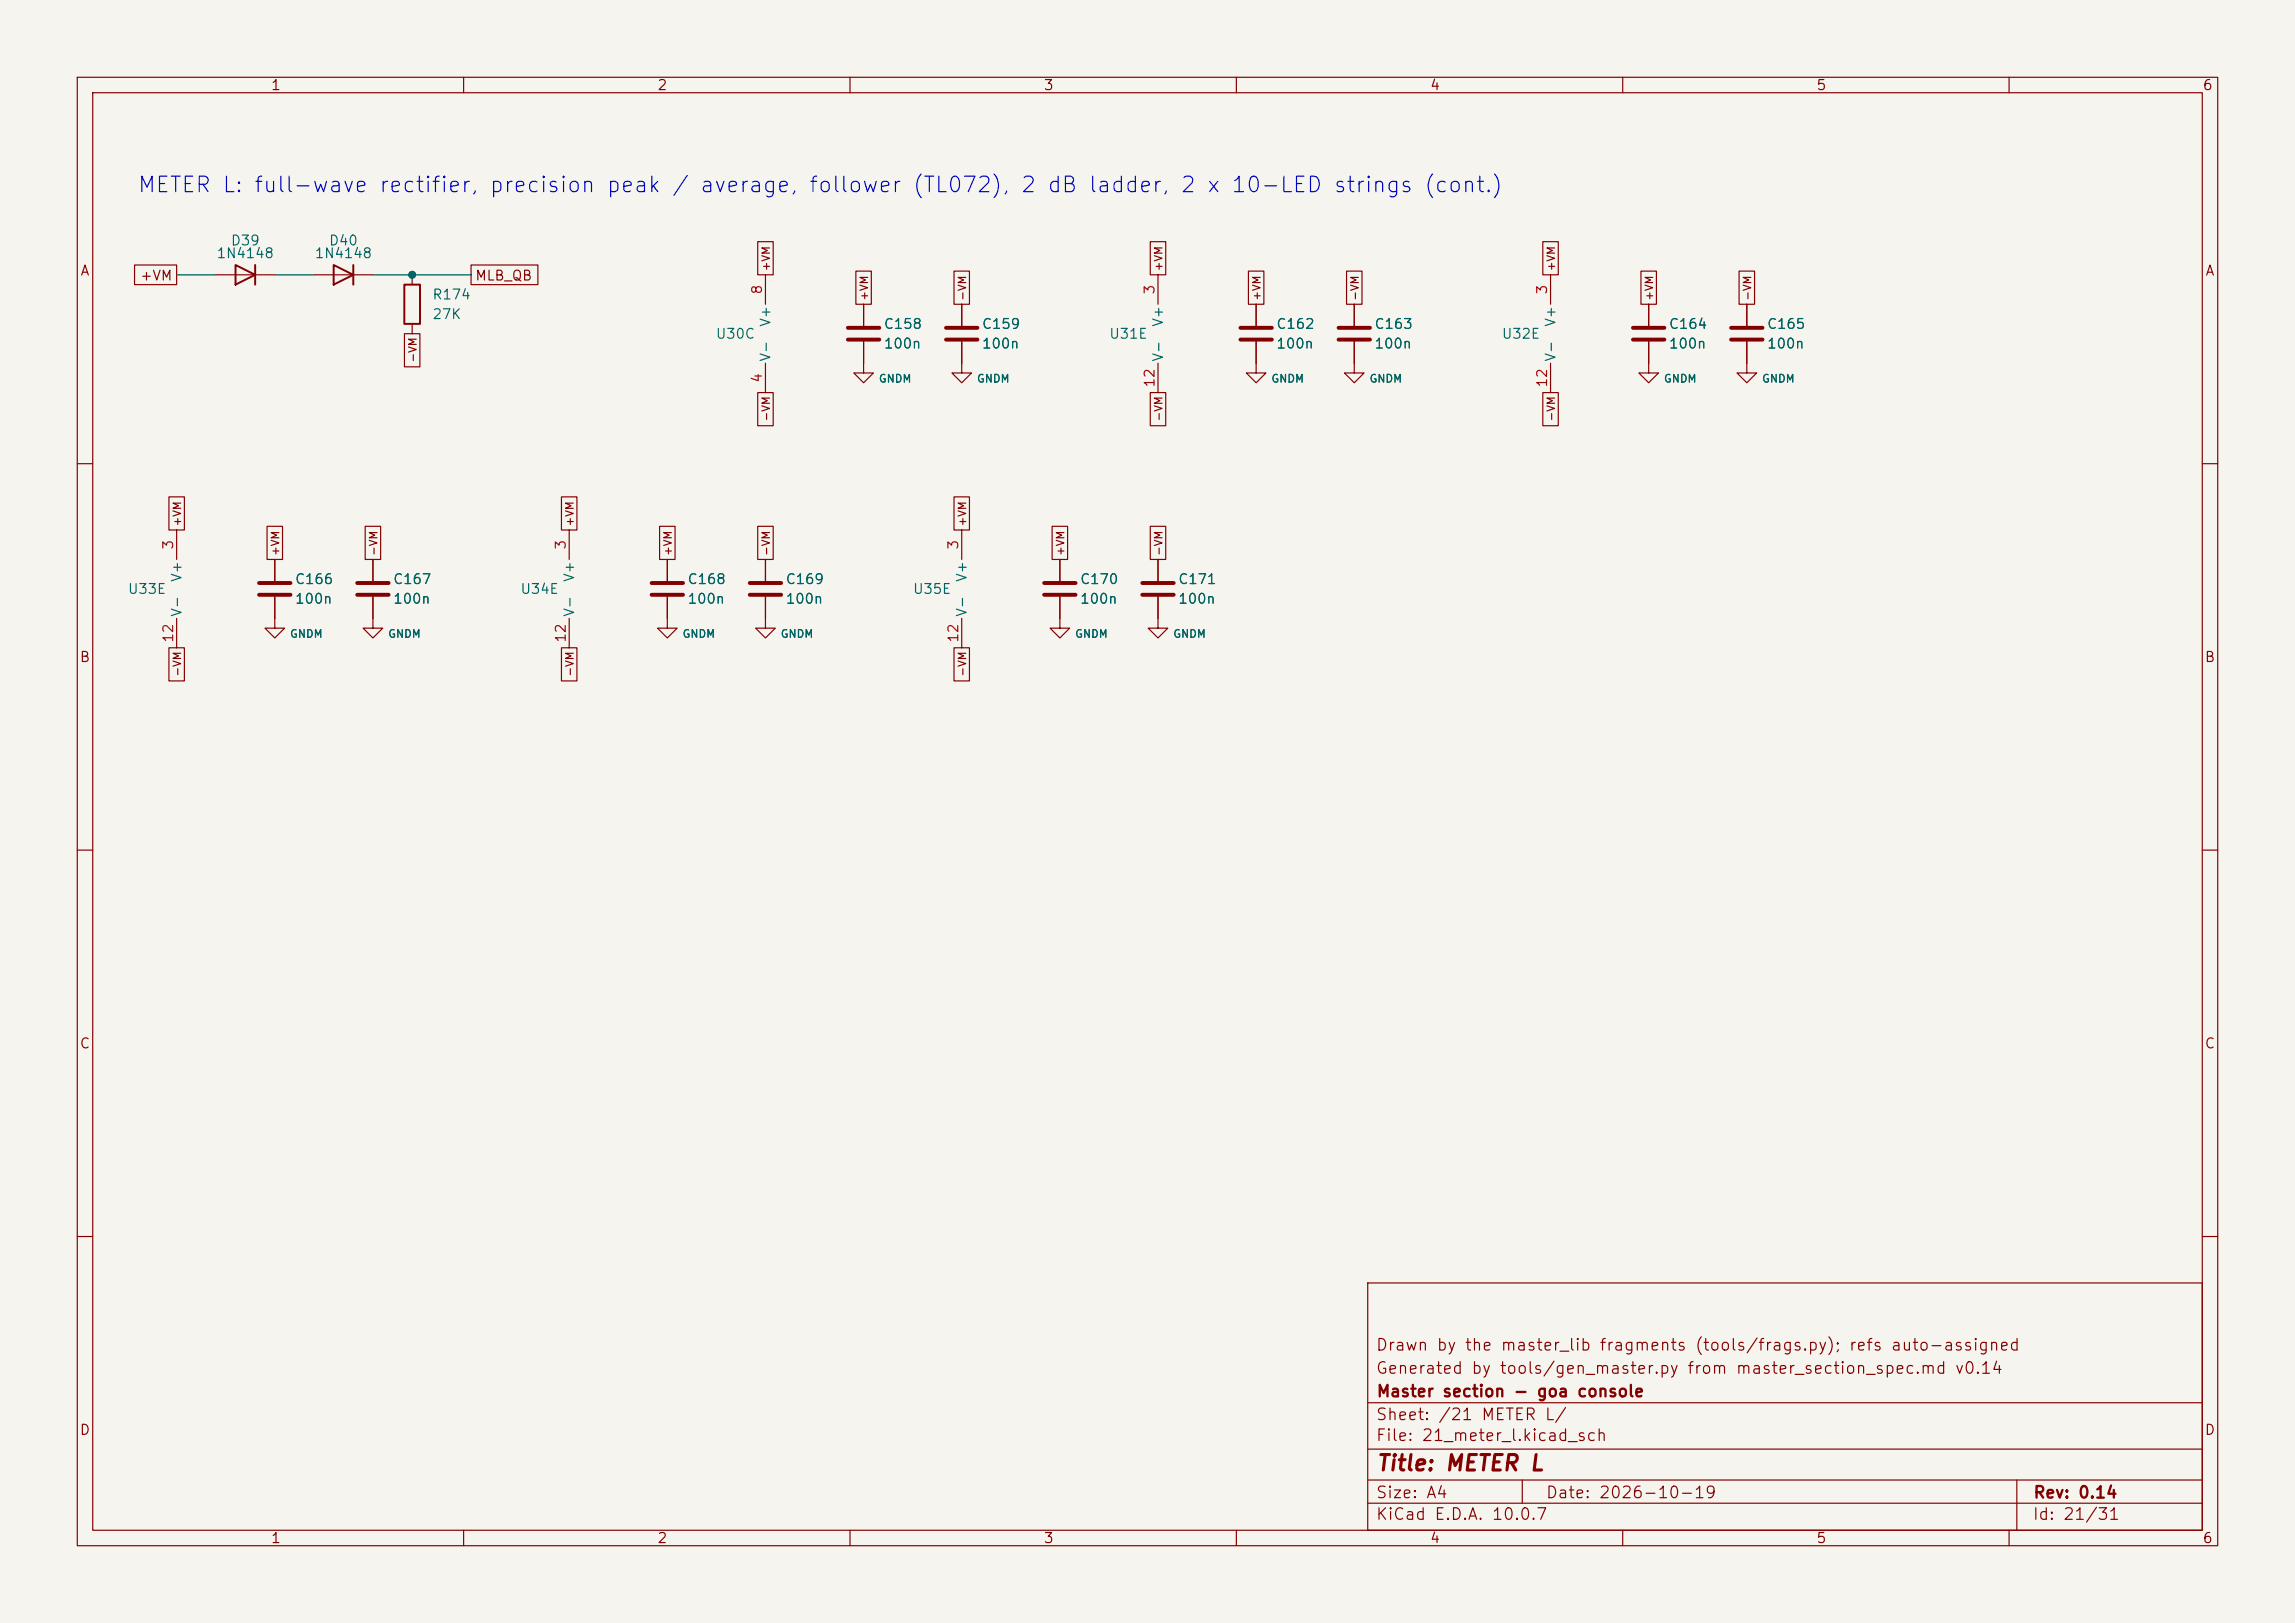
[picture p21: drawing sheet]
<svg xmlns="http://www.w3.org/2000/svg" width="297mm" height="210mm" viewBox="0 0 297 210" stroke-linecap="round" stroke-linejoin="round" font-family="sans-serif">
<defs><g id="words">
<text font-size="2" fill="#0000c2" x="17.7" y="25.4">METER L: full-wave rectifier, precision peak / average, follower (TL072), 2 dB ladder, 2 x 10-LED strings (cont.)</text>
<text font-size="2" fill="#840000" x="178" y="190.8">Title: METER L</text>
<g font-size="1.5" fill="#840000">
<text x="178" y="178.1">Generated by tools/gen_master.py from master_section_spec.md v0.14</text>
<text x="178" y="175.1">Drawn by the master_lib fragments (tools/frags.py); refs auto-assigned</text>
<text x="178" y="184.1">Sheet: /21 METER L/</text>
<text x="178" y="181.1">Master section - goa console</text>
<text x="178" y="186.8">File: 21_meter_l.kicad_sch</text>
<text x="178" y="197">KiCad E.D.A. 10.0.7</text>
<text x="178" y="194.2">Size: A4</text>
<text x="200" y="194.2">Date: 2026-10-19</text>
<text x="263" y="197">Id: 21/31</text>
<text x="263" y="194.2">Rev: 0.14</text>
</g>
<g font-size="1.3" fill="#840000">
<text x="35" y="12">1</text>
<text x="85" y="12">2</text>
<text x="135" y="12">3</text>
<text x="185" y="12">4</text>
<text x="235" y="12">5</text>
<text x="285" y="12">6</text>
<text x="10.3" y="36">A</text>
<text x="285.3" y="36">A</text>
<text x="18" y="36.6">+VM</text>
<text x="61.4" y="36.6">MLB_QB</text>
<text x="10.2" y="86">B</text>
<text x="285.2" y="86">B</text>
<text x="10.2" y="136">C</text>
<text x="285.2" y="136">C</text>
<text x="10.2" y="186">D</text>
<text x="285.2" y="186">D</text>
<text x="35" y="200">1</text>
<text x="85" y="200">2</text>
<text x="135" y="200">3</text>
<text x="185" y="200">4</text>
<text x="235" y="200">5</text>
<text x="285" y="200">6</text>
</g>
<g font-size="1.3" fill="#006464">
<text x="27.9" y="33.7">1N4148</text>
<text x="29.8" y="32.1">D39</text>
<text x="40.6" y="33.7">1N4148</text>
<text x="42.5" y="32.1">D40</text>
<text x="55.9" y="39.1">R174</text>
<text x="55.9" y="41.6">27K</text>
<text x="92.5" y="44.1">U30C</text>
<text x="100" y="46.9" transform="rotate(-90 100 46.9)">V-</text>
<text x="100" y="42.4" transform="rotate(-90 100 42.4)">V+</text>
<text x="114.3" y="42.9">C158</text>
<text x="114.3" y="45.4">100n</text>
<text x="127" y="42.9">C159</text>
<text x="127" y="45.4">100n</text>
<text x="143.5" y="44.1">U31E</text>
<text x="150.8" y="46.9" transform="rotate(-90 150.8 46.9)">V-</text>
<text x="150.8" y="42.4" transform="rotate(-90 150.8 42.4)">V+</text>
<text x="165.1" y="42.9">C162</text>
<text x="165.1" y="45.4">100n</text>
<text x="177.8" y="42.9">C163</text>
<text x="177.8" y="45.4">100n</text>
<text x="194.3" y="44.1">U32E</text>
<text x="201.6" y="46.9" transform="rotate(-90 201.6 46.9)">V-</text>
<text x="201.6" y="42.4" transform="rotate(-90 201.6 42.4)">V+</text>
<text x="215.9" y="42.9">C164</text>
<text x="215.9" y="45.4">100n</text>
<text x="228.6" y="42.9">C165</text>
<text x="228.6" y="45.4">100n</text>
<text x="16.5" y="77.2">U33E</text>
<text x="23.8" y="75.4" transform="rotate(-90 23.8 75.4)">V+</text>
<text x="38.1" y="75.9">C166</text>
<text x="50.8" y="75.9">C167</text>
<text x="67.3" y="77.2">U34E</text>
<text x="74.6" y="75.4" transform="rotate(-90 74.6 75.4)">V+</text>
<text x="88.9" y="75.9">C168</text>
<text x="101.6" y="75.9">C169</text>
<text x="118.1" y="77.2">U35E</text>
<text x="125.4" y="75.4" transform="rotate(-90 125.4 75.4)">V+</text>
<text x="139.7" y="75.9">C170</text>
<text x="152.4" y="75.9">C171</text>
<text x="23.8" y="79.9" transform="rotate(-90 23.8 79.9)">V-</text>
<text x="38.1" y="78.4">100n</text>
<text x="50.8" y="78.4">100n</text>
<text x="74.6" y="79.9" transform="rotate(-90 74.6 79.9)">V-</text>
<text x="88.9" y="78.4">100n</text>
<text x="101.6" y="78.4">100n</text>
<text x="125.4" y="79.9" transform="rotate(-90 125.4 79.9)">V-</text>
<text x="139.7" y="78.4">100n</text>
<text x="152.4" y="78.4">100n</text>
</g>
<g font-size="1.3" fill="#a90000">
<text x="98.9" y="38.2" transform="rotate(-90 98.9 38.2)">8</text>
<text x="149.7" y="38.2" transform="rotate(-90 149.7 38.2)">3</text>
<text x="200.5" y="38.2" transform="rotate(-90 200.5 38.2)">3</text>
<text x="98.9" y="49.6" transform="rotate(-90 98.9 49.6)">4</text>
<text x="149.7" y="50.2" transform="rotate(-90 149.7 50.2)">12</text>
<text x="200.5" y="50.2" transform="rotate(-90 200.5 50.2)">12</text>
<text x="22.7" y="71.2" transform="rotate(-90 22.7 71.2)">3</text>
<text x="73.5" y="71.2" transform="rotate(-90 73.5 71.2)">3</text>
<text x="124.3" y="71.2" transform="rotate(-90 124.3 71.2)">3</text>
<text x="22.7" y="83.3" transform="rotate(-90 22.7 83.3)">12</text>
<text x="73.5" y="83.3" transform="rotate(-90 73.5 83.3)">12</text>
<text x="124.3" y="83.3" transform="rotate(-90 124.3 83.3)">12</text>
</g>
<g font-size="1" fill="#840000">
<text x="99.9" y="35.2" transform="rotate(-90 99.9 35.2)">+VM</text>
<text x="150.7" y="35.2" transform="rotate(-90 150.7 35.2)">+VM</text>
<text x="201.5" y="35.2" transform="rotate(-90 201.5 35.2)">+VM</text>
<text x="112.6" y="39" transform="rotate(-90 112.6 39)">+VM</text>
<text x="125.3" y="39" transform="rotate(-90 125.3 39)">-VM</text>
<text x="163.4" y="39" transform="rotate(-90 163.4 39)">+VM</text>
<text x="176.1" y="39" transform="rotate(-90 176.1 39)">-VM</text>
<text x="214.2" y="39" transform="rotate(-90 214.2 39)">+VM</text>
<text x="226.9" y="39" transform="rotate(-90 226.9 39)">-VM</text>
<text x="54.2" y="47" transform="rotate(-90 54.2 47)">-VM</text>
<text x="99.9" y="54.6" transform="rotate(-90 99.9 54.6)">-VM</text>
<text x="150.7" y="54.6" transform="rotate(-90 150.7 54.6)">-VM</text>
<text x="201.5" y="54.6" transform="rotate(-90 201.5 54.6)">-VM</text>
<text x="23.7" y="68.2" transform="rotate(-90 23.7 68.2)">+VM</text>
<text x="74.5" y="68.2" transform="rotate(-90 74.5 68.2)">+VM</text>
<text x="125.3" y="68.2" transform="rotate(-90 125.3 68.2)">+VM</text>
<text x="36.4" y="72" transform="rotate(-90 36.4 72)">+VM</text>
<text x="49.1" y="72" transform="rotate(-90 49.1 72)">-VM</text>
<text x="87.2" y="72" transform="rotate(-90 87.2 72)">+VM</text>
<text x="99.9" y="72" transform="rotate(-90 99.9 72)">-VM</text>
<text x="138" y="72" transform="rotate(-90 138 72)">+VM</text>
<text x="150.7" y="72" transform="rotate(-90 150.7 72)">-VM</text>
<text x="23.7" y="87.6" transform="rotate(-90 23.7 87.6)">-VM</text>
<text x="74.5" y="87.6" transform="rotate(-90 74.5 87.6)">-VM</text>
<text x="125.3" y="87.6" transform="rotate(-90 125.3 87.6)">-VM</text>
</g>
<g font-size="1" fill="#006464">
<text x="113.6" y="49.7">GNDM</text>
<text x="126.3" y="49.7">GNDM</text>
<text x="164.4" y="49.7">GNDM</text>
<text x="177.1" y="49.7">GNDM</text>
<text x="215.2" y="49.7">GNDM</text>
<text x="227.9" y="49.7">GNDM</text>
<text x="37.4" y="82.8">GNDM</text>
<text x="50.1" y="82.8">GNDM</text>
<text x="88.2" y="82.8">GNDM</text>
<text x="100.9" y="82.8">GNDM</text>
<text x="139" y="82.8">GNDM</text>
<text x="151.7" y="82.8">GNDM</text>
</g>
</g></defs>
<path d="M0 0h297v210h-297z" fill="#f5f4ef" stroke="#f5f4ef" stroke-width=".13"/>
<g fill="none" stroke="#840000" stroke-width=".15">
<path d="M10 10h277v190h-277zM12 12h273v186h-273zM60 10v2M110 10v2M160 10v2M210 10v2M260 10v2M17.4 34.3h5.5v2.5h-5.5zM27.9 35.6h7.7M40.6 35.6h7.7M53.3 35.6v1.2M61 34.3h8.6v2.5h-8.6z"/>
<path d="M98.1 31.3h2v4.3h-2zM99.1 35.6v3.8M110.8 35.1h2v4.3h-2zM111.8 39.4v2.8M123.5 35.1h2v4.3h-2zM124.5 39.4v2.8M148.9 31.3h2v4.3h-2zM149.9 35.6v3.8M161.6 35.1h2v4.3h-2zM162.6 39.4v2.8M174.3 35.1h2v4.3h-2zM175.3 39.4v2.8"/>
<path d="M199.7 31.3h2v4.3h-2zM200.7 35.6v3.8M212.4 35.1h2v4.3h-2zM213.4 39.4v2.8M225.1 35.1h2v4.3h-2zM226.1 39.4v2.8M52.3 43.2h2v4.3h-2zM53.3 41.9v1.3M98.1 50.8h2v4.3h-2zM99.1 47v3.8M111.8 44.2v4.1h1.2l-1.2 1.2-1.3-1.2h1.3M124.5 44.2v4.1h1.2l-1.2 1.2-1.3-1.2h1.3"/>
<path d="M148.9 50.8h2v4.3h-2zM149.9 47v3.8M162.6 44.2v4.1h1.2l-1.2 1.2-1.3-1.2h1.3M175.3 44.2v4.1h1.2l-1.2 1.2-1.3-1.2h1.3M199.7 50.8h2v4.3h-2zM200.7 47v3.8M213.4 44.2v4.1h1.2l-1.2 1.2-1.3-1.2h1.3M226.1 44.2v4.1h1.2l-1.2 1.2-1.3-1.2h1.3M10 60h2M21.9 64.3h2v4.3h-2zM22.9 68.6v3.8M34.6 68.1h2v4.3h-2z"/>
<path d="M35.6 77.2v4.1h1.2l-1.2 1.3-1.3-1.3h1.3M35.6 72.4v2.8M47.3 68.1h2v4.3h-2zM48.3 77.2v4.1h1.2l-1.2 1.3-1.3-1.3h1.3M48.3 72.4v2.8M72.7 64.3h2v4.3h-2zM73.7 68.6v3.8M85.4 68.1h2v4.3h-2zM86.4 77.2v4.1h1.2l-1.2 1.3-1.3-1.3h1.3M86.4 72.4v2.8M98.1 68.1h2v4.3h-2zM99.1 77.2v4.1h1.2l-1.2 1.3-1.3-1.3h1.3"/>
<path d="M99.1 72.4v2.8M123.5 64.3h2v4.3h-2zM124.5 68.6v3.8M136.2 68.1h2v4.3h-2zM137.2 77.2v4.1h1.2l-1.2 1.3-1.3-1.3h1.3M137.2 72.4v2.8M148.9 68.1h2v4.3h-2zM149.9 77.2v4.1h1.2l-1.2 1.3-1.3-1.3h1.3M149.9 72.4v2.8M285 60h2M21.9 83.8h2v4.3h-2zM22.9 80v3.8"/>
<path d="M72.7 83.8h2v4.3h-2zM73.7 80v3.8M123.5 83.8h2v4.3h-2zM124.5 80v3.8M10 110h2M285 110h2M10 160h2M177 166h108v32h-108zM285 160h2M60 198v2M110 198v2M160 198v2"/>
<path d="M177 194.5h108M177 191.5h108M177 187.5h108M177 181.5h108M197 191.5v3M210 198v2M260 198v2M261 191.5v6.5"/>
</g>
<g fill="none" stroke="#840000" stroke-width=".51">
<path d="M109.7 42.4h4.1M109.7 43.9h4.1M122.4 42.4h4.1M122.4 43.9h4.1M160.5 42.4h4.1M160.5 43.9h4.1M173.2 42.4h4.1M173.2 43.9h4.1M211.3 42.4h4.1M211.3 43.9h4.1M224 42.4h4.1M224 43.9h4.1"/>
<path d="M33.5 75.4h4.1M33.5 77h4.1M46.2 75.4h4.1M46.2 77h4.1M84.3 75.4h4.1M84.3 77h4.1M97 75.4h4.1M97 77h4.1M135.1 75.4h4.1M135.1 77h4.1M147.8 75.4h4.1M147.8 77h4.1"/>
</g>
<path d="M30.5 34.3l2.5 1.3-2.5 1.2zM33 34.3v2.5M43.2 34.3l2.5 1.3-2.5 1.2zM45.7 34.3v2.5M52.3 36.8h2.1v5.1h-2.1z" fill="none" stroke="#840000" stroke-width=".25"/>
<path d="M22.9 35.6h5M35.6 35.6h5M48.3 35.6h12.7" fill="none" stroke="#009600" stroke-width=".15"/>
<circle cx="53.3" cy="35.6" r=".46" fill="#009600" stroke="#009600" stroke-width=".13"/>
<use href="#words"/>
</svg>
